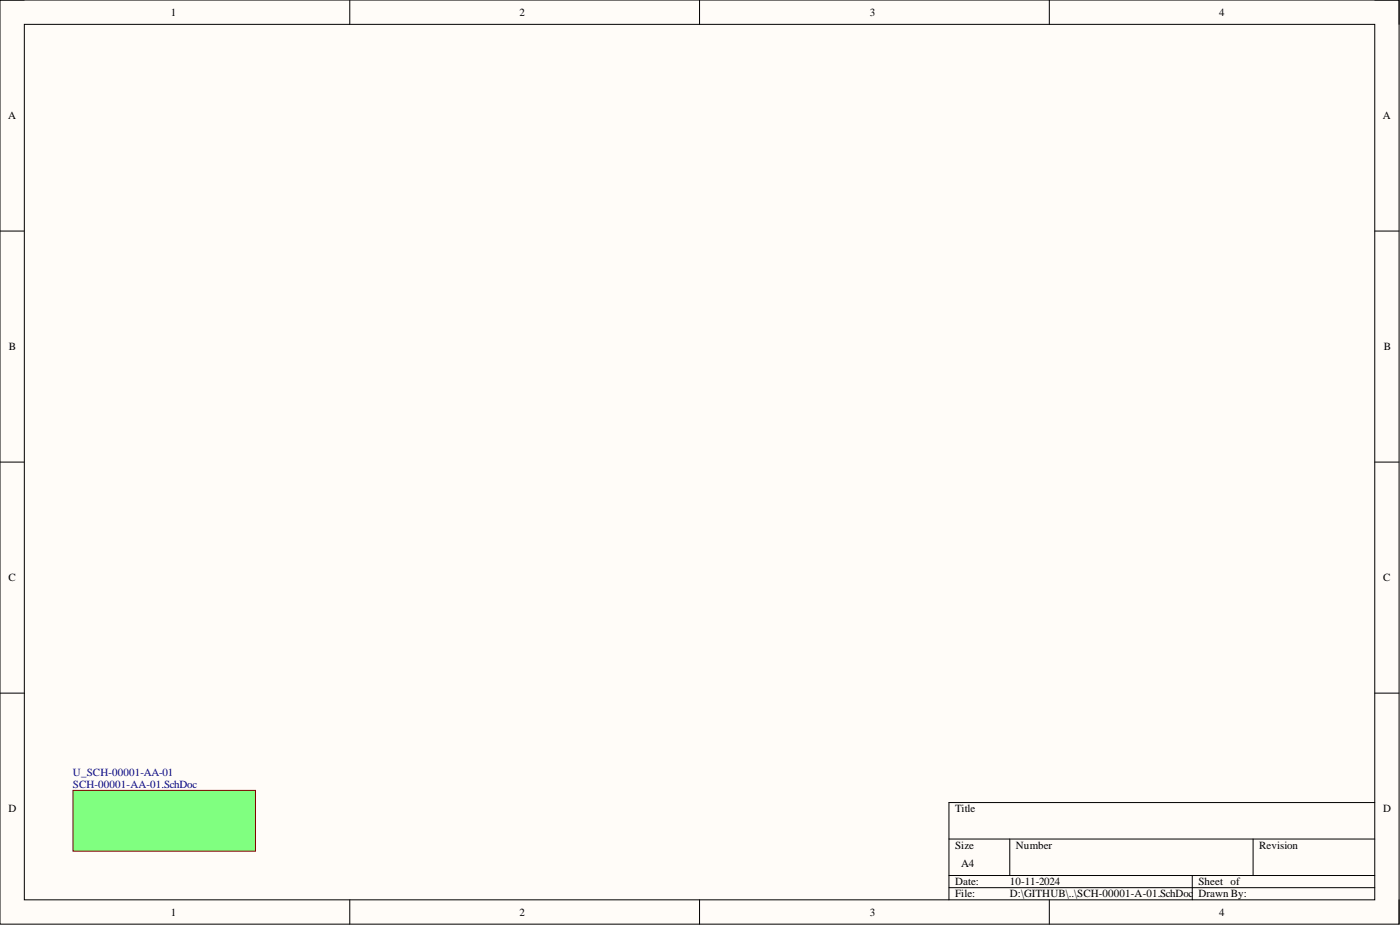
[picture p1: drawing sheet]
<svg xmlns="http://www.w3.org/2000/svg" width="292mm" height="193mm" viewBox="0 0 292 193" stroke-linecap="round" stroke-linejoin="round" font-family="sans-serif">
<defs><g id="words">
<g font-size="2.3">
<text x="35.6" y="3.3">1</text>
<text x="108.4" y="3.3">2</text>
<text x="181.5" y="3.3">3</text>
<text x="254.3" y="3.3">4</text>
<text x="1.7" y="24.9">A</text>
<text x="288.5" y="24.9">A</text>
<text x="1.9" y="73.1">B</text>
<text x="288.7" y="73.1">B</text>
<text x="1.8" y="121.3">C</text>
<text x="288.6" y="121.3">C</text>
<text x="1.8" y="169.5">D</text>
<text x="199.3" y="169.5">Title</text>
<text x="288.6" y="169.5">D</text>
<text x="199.3" y="177.1">Size</text>
<text x="212" y="177.1">Number</text>
<text x="262.7" y="177.1">Revision</text>
<text x="199.3" y="184.7">Date:</text>
<text x="200.5" y="180.9">A4</text>
<text x="210.7" y="184.7">10-11-2024</text>
<text x="250" y="184.7">Sheet of</text>
<text x="35.6" y="191">1</text>
<text x="108.4" y="191">2</text>
<text x="181.5" y="191">3</text>
<text x="199.3" y="187.2">File:</text>
<text x="210.7" y="187.2">D:\GITHUB\..\SCH-00001-A-01.SchDoc</text>
<text x="250" y="187.2">Drawn By:</text>
<text x="254.3" y="191">4</text>
</g>
<g font-size="2.3" fill="#000080">
<text x="15.2" y="161.8">U_SCH-00001-AA-01</text>
<text x="15.2" y="164.4">SCH-00001-AA-01.SchDoc</text>
</g>
</g></defs>
<path d="M0 0h291.9v192.8h-291.9z" fill-rule="evenodd" fill="#fffcf8"/>
<path d="M0 0h291.9v192.8h-291.9z" fill="none" stroke="#000" stroke-width=".21"/>
<path d="M5.1 5.1h281.7v182.6h-281.7z" fill-rule="evenodd" fill="#fffcf8"/>
<g fill="none" stroke="#000" stroke-width=".21">
<path d="M0 0h5.1M5.1 5.1h281.7v182.6h-281.7zM73 0v5.1M146 0v5.1M218.9 0v5.1M286.8 0h5.1v5.1M0 48.2h5.1M286.8 48.2h5.1M0 96.4h5.1M286.8 96.4h5.1M0 144.6h5.1M286.8 144.6h5.1"/>
<path d="M198 175h88.8M210.7 175v7.6M261.4 175v7.6M286.8 167.4h-88.8v20.3M73 187.7v5.1M146 187.7v5.1M198 182.6h88.8M198 185.2h88.8M218.9 187.7v5.1M248.8 182.6v5.1M291.9 187.7v5.1"/>
</g>
<path d="M15.2 164.9h38.1v12.7h-38.1z" fill-rule="evenodd" fill="#80ff80"/>
<path d="M15.2 164.9h38.1v12.7h-38.1z" fill="none" stroke="#800000" stroke-width=".21"/>
<use href="#words"/>
</svg>
